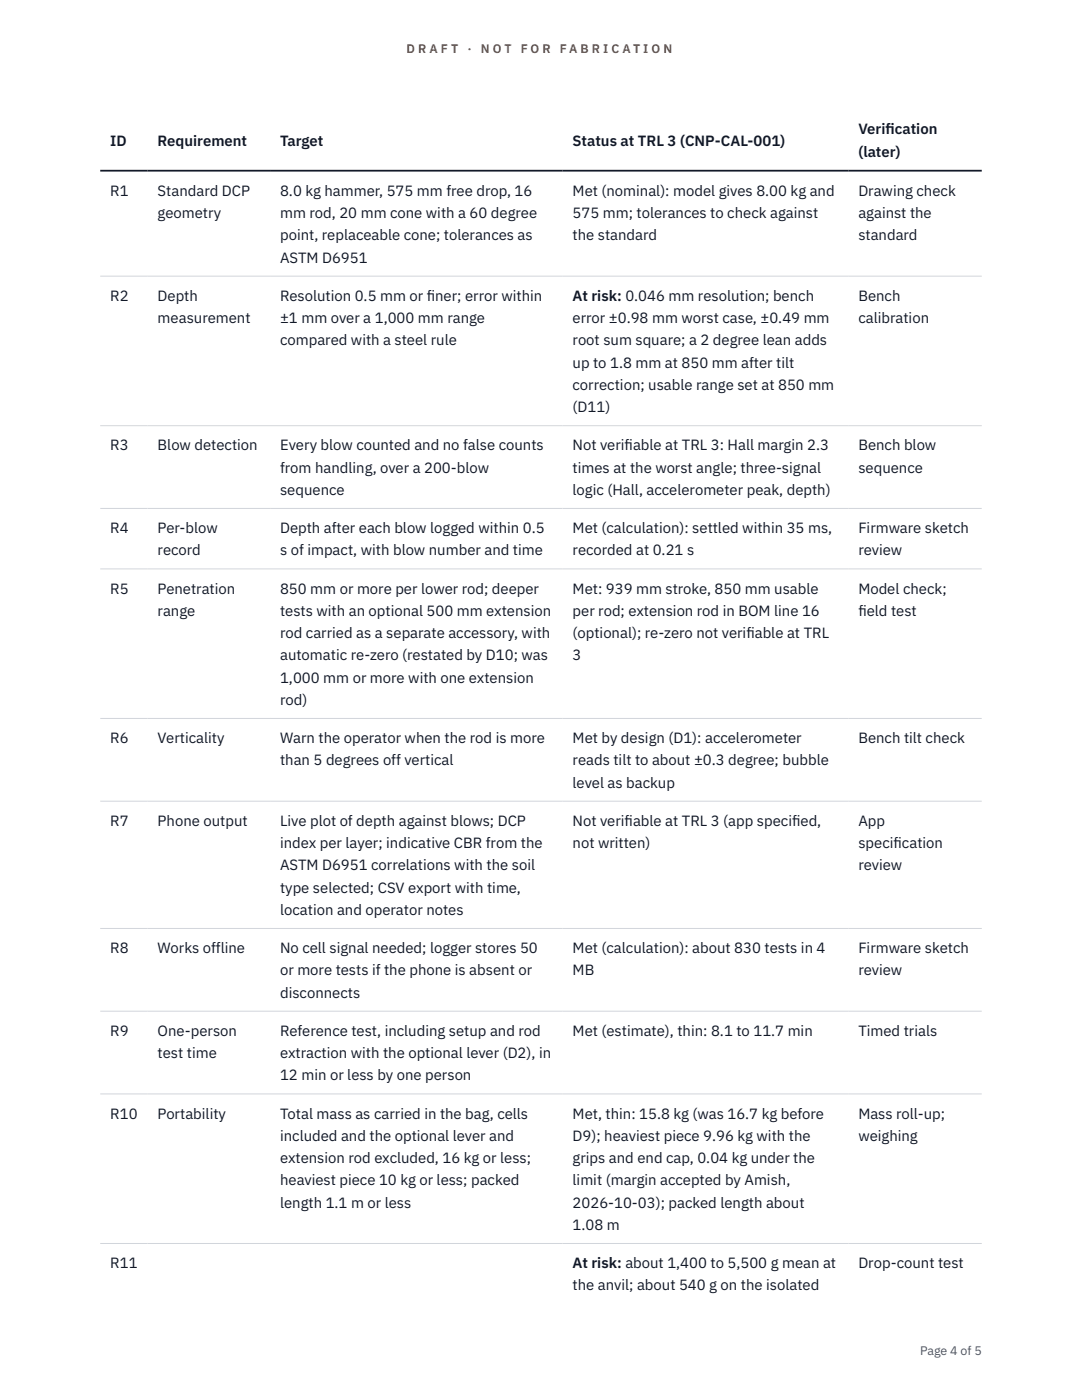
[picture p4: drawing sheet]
<svg xmlns="http://www.w3.org/2000/svg" width="216mm" height="279mm" viewBox="0 0 216 279" stroke-linecap="round" stroke-linejoin="round" font-family="sans-serif">
<defs><g id="words">
<g font-size="3" fill="#111827">
<text x="22" y="29.1">ID</text>
<text x="31.5" y="29.1">Requirement</text>
<text x="55.9" y="29.1">Target</text>
<text x="114.3" y="29.1">Status at TRL 3 (CNP-CAL-001)</text>
<text x="171.3" y="26.8">Verif</text>
<text x="176.7" y="26.8">ication</text>
<text x="171.3" y="31.3">(later)</text>
<text x="22" y="39.1">R1</text>
<text x="31.5" y="39.1">Standard DCP</text>
<text x="55.9" y="39.1">8.0 kg hammer, 575 mm free drop, 16</text>
<text x="114.3" y="39.1">Met (nominal): model gives 8.00 kg and</text>
<text x="171.3" y="39.1">Drawing check</text>
<text x="31.5" y="43.5">geometry</text>
<text x="55.9" y="43.5">mm rod, 20 mm cone with a 60 degree</text>
<text x="55.9" y="48">point, replaceable cone; tolerances as</text>
<text x="114.3" y="43.5">575 mm; tolerances to check against</text>
<text x="114.3" y="48">the standard</text>
<text x="171.3" y="43.5">against the</text>
<text x="171.3" y="48">standard</text>
<text x="55.9" y="52.4">ASTM D6951</text>
<text x="22" y="60">R2</text>
<text x="31.5" y="60">Depth</text>
<text x="31.5" y="64.5">measurement</text>
<text x="55.9" y="60">Resolution 0.5 mm or f</text>
<text x="55.9" y="64.5">±1 mm over a 1,000 mm range</text>
<text x="85.2" y="60">iner; error within</text>
<text x="114.3" y="60">At risk: 0.046 mm resolution; bench</text>
<text x="114.3" y="64.5">error ±0.98 mm worst case, ±0.49 mm</text>
<text x="171.3" y="60">Bench</text>
<text x="171.3" y="64.5">calibration</text>
<text x="55.9" y="68.9">compared with a steel rule</text>
<text x="114.3" y="68.9">root sum square; a 2 degree lean adds</text>
<text x="114.3" y="73.4">up to 1.8 mm at 850 mm after tilt</text>
<text x="114.3" y="77.8">correction; usable range set at 850 mm</text>
<text x="114.3" y="82.3">(D11)</text>
<text x="22" y="89.9">R3</text>
<text x="31.5" y="89.9">Blow detection</text>
<text x="55.9" y="89.9">Every blow counted and no false counts</text>
<text x="114.3" y="89.9">Not verif</text>
<text x="124.6" y="89.9">iable at TRL 3: Hall margin 2.3</text>
<text x="171.3" y="89.9">Bench blow</text>
<text x="55.9" y="94.3">from handling, over a 200-blow</text>
<text x="114.3" y="94.3">times at the worst angle; three-signal</text>
<text x="171.3" y="94.3">sequence</text>
<text x="55.9" y="98.8">sequence</text>
<text x="114.3" y="98.8">logic (Hall, accelerometer peak, depth)</text>
<text x="22" y="106.4">R4</text>
<text x="31.5" y="106.4">Per-blow</text>
<text x="55.9" y="106.4">Depth after each blow logged within 0.5</text>
<text x="114.3" y="106.4">Met (calculation): settled within 35 ms,</text>
<text x="171.3" y="106.4">Firmware sketch</text>
<text x="31.5" y="110.8">record</text>
<text x="55.9" y="110.8">s of impact, with blow number and time</text>
<text x="114.3" y="110.8">recorded at 0.21 s</text>
<text x="171.3" y="110.8">review</text>
<text x="22" y="118.5">R5</text>
<text x="31.5" y="118.5">Penetration</text>
<text x="55.9" y="118.5">850 mm or more per lower rod; deeper</text>
<text x="114.3" y="118.5">Met: 939 mm stroke, 850 mm usable</text>
<text x="171.3" y="118.5">Model check;</text>
<text x="31.5" y="122.9">range</text>
<text x="55.9" y="122.9">tests with an optional 500 mm extension</text>
<text x="114.3" y="122.9">per rod; extension rod in BOM line 16</text>
<text x="171.3" y="122.9">f</text>
<text x="171.3" y="122.9">ield test</text>
<text x="55.9" y="127.3">rod carried as a separate accessory, with</text>
<text x="55.9" y="131.8">automatic re-zero (restated by D10; was</text>
<text x="114.3" y="127.3">(optional); re-zero not verif</text>
<text x="114.3" y="131.8">3</text>
<text x="148.9" y="127.3">iable at TRL</text>
<text x="55.9" y="136.2">1,000 mm or more with one extension</text>
<text x="55.9" y="140.7">rod)</text>
<text x="22" y="148.3">R6</text>
<text x="31.5" y="148.3">Verticality</text>
<text x="55.9" y="148.3">Warn the operator when the rod is more</text>
<text x="114.3" y="148.3">Met by design (D1): accelerometer</text>
<text x="171.3" y="148.3">Bench tilt check</text>
<text x="55.9" y="152.7">than 5 degrees off vertical</text>
<text x="114.3" y="152.7">reads tilt to about ±0.3 degree; bubble</text>
<text x="114.3" y="157.2">level as backup</text>
<text x="22" y="164.8">R7</text>
<text x="31.5" y="164.8">Phone output</text>
<text x="55.9" y="164.8">Live plot of depth against blows; DCP</text>
<text x="114.3" y="164.8">Not verif</text>
<text x="124.6" y="164.8">iable at TRL 3 (app specif</text>
<text x="158.1" y="164.8">ied,</text>
<text x="171.3" y="164.8">App</text>
<text x="55.9" y="169.3">index per layer; indicative CBR from the</text>
<text x="55.9" y="173.7">ASTM D6951 correlations with the soil</text>
<text x="114.3" y="169.3">not written)</text>
<text x="171.3" y="169.3">specif</text>
<text x="171.3" y="173.7">review</text>
<text x="178.3" y="169.3">ication</text>
<text x="55.9" y="178.1">type selected; CSV export with time,</text>
<text x="55.9" y="182.6">location and operator notes</text>
<text x="22" y="190.2">R8</text>
<text x="31.5" y="190.2">Works offline</text>
<text x="55.9" y="190.2">No cell signal needed; logger stores 50</text>
<text x="114.3" y="190.2">Met (calculation): about 830 tests in 4</text>
<text x="171.3" y="190.2">Firmware sketch</text>
<text x="55.9" y="194.7">or more tests if the phone is absent or</text>
<text x="114.3" y="194.7">MB</text>
<text x="171.3" y="194.7">review</text>
<text x="55.9" y="199.1">disconnects</text>
<text x="22" y="206.7">R9</text>
<text x="31.5" y="206.7">One-person</text>
<text x="55.9" y="206.7">Reference test, including setup and rod</text>
<text x="114.3" y="206.7">Met (estimate), thin: 8.1 to 11.7 min</text>
<text x="171.3" y="206.7">Timed trials</text>
<text x="31.5" y="211.2">test time</text>
<text x="55.9" y="211.2">extraction with the optional lever (D2), in</text>
<text x="55.9" y="215.6">12 min or less by one person</text>
<text x="22" y="223.2">R10</text>
<text x="31.5" y="223.2">Portability</text>
<text x="55.9" y="223.2">Total mass as carried in the bag, cells</text>
<text x="55.9" y="227.7">included and the optional lever and</text>
<text x="114.3" y="223.2">Met, thin: 15.8 kg (was 16.7 kg before</text>
<text x="114.3" y="227.7">D9); heaviest piece 9.96 kg with the</text>
<text x="171.3" y="223.2">Mass roll-up;</text>
<text x="171.3" y="227.7">weighing</text>
<text x="55.9" y="232.1">extension rod excluded, 16 kg or less;</text>
<text x="114.3" y="232.1">grips and end cap, 0.04 kg under the</text>
<text x="55.9" y="236.6">heaviest piece 10 kg or less; packed</text>
<text x="114.3" y="236.6">limit (margin accepted by Amish,</text>
<text x="55.9" y="241">length 1.1 m or less</text>
<text x="114.3" y="241">2026-10-03); packed length about</text>
<text x="114.3" y="245.5">1.08 m</text>
<text x="22" y="253.1">R11</text>
<text x="114.3" y="253.1">At risk: about 1,400 to 5,500 g mean at</text>
<text x="114.3" y="257.5">the anvil; about 540 g on the isolated</text>
<text x="171.3" y="253.1">Drop-count test</text>
</g>
<g font-size="2.5" fill="#b45309">
<text x="81.1" y="10.5">D R A F T</text>
<text x="93.3" y="10.5">·</text>
<text x="95.9" y="10.5">N O T</text>
<text x="103.9" y="10.5">F O R</text>
<text x="111.7" y="10.5">F A B R I C A T I O N</text>
</g>
<text font-size="2.5" fill="#4b5563" x="183.6" y="270.3">Page 4 of 5</text>
</g></defs>
<path d="M20 55.1h175.9M20 85h175.9M20 101.5h175.9M20 113.5h175.9M20 143.4h175.9M20 159.9h175.9M20 185.3h175.9M20 201.8h175.9M20 218.3h175.9M20 248.2h175.9" fill="none" stroke="#d1d5db" stroke-width=".2"/>
<path d="M20 34.1h175.9" fill="none" stroke="#111827" stroke-width=".35"/>
<use href="#words"/>
</svg>
